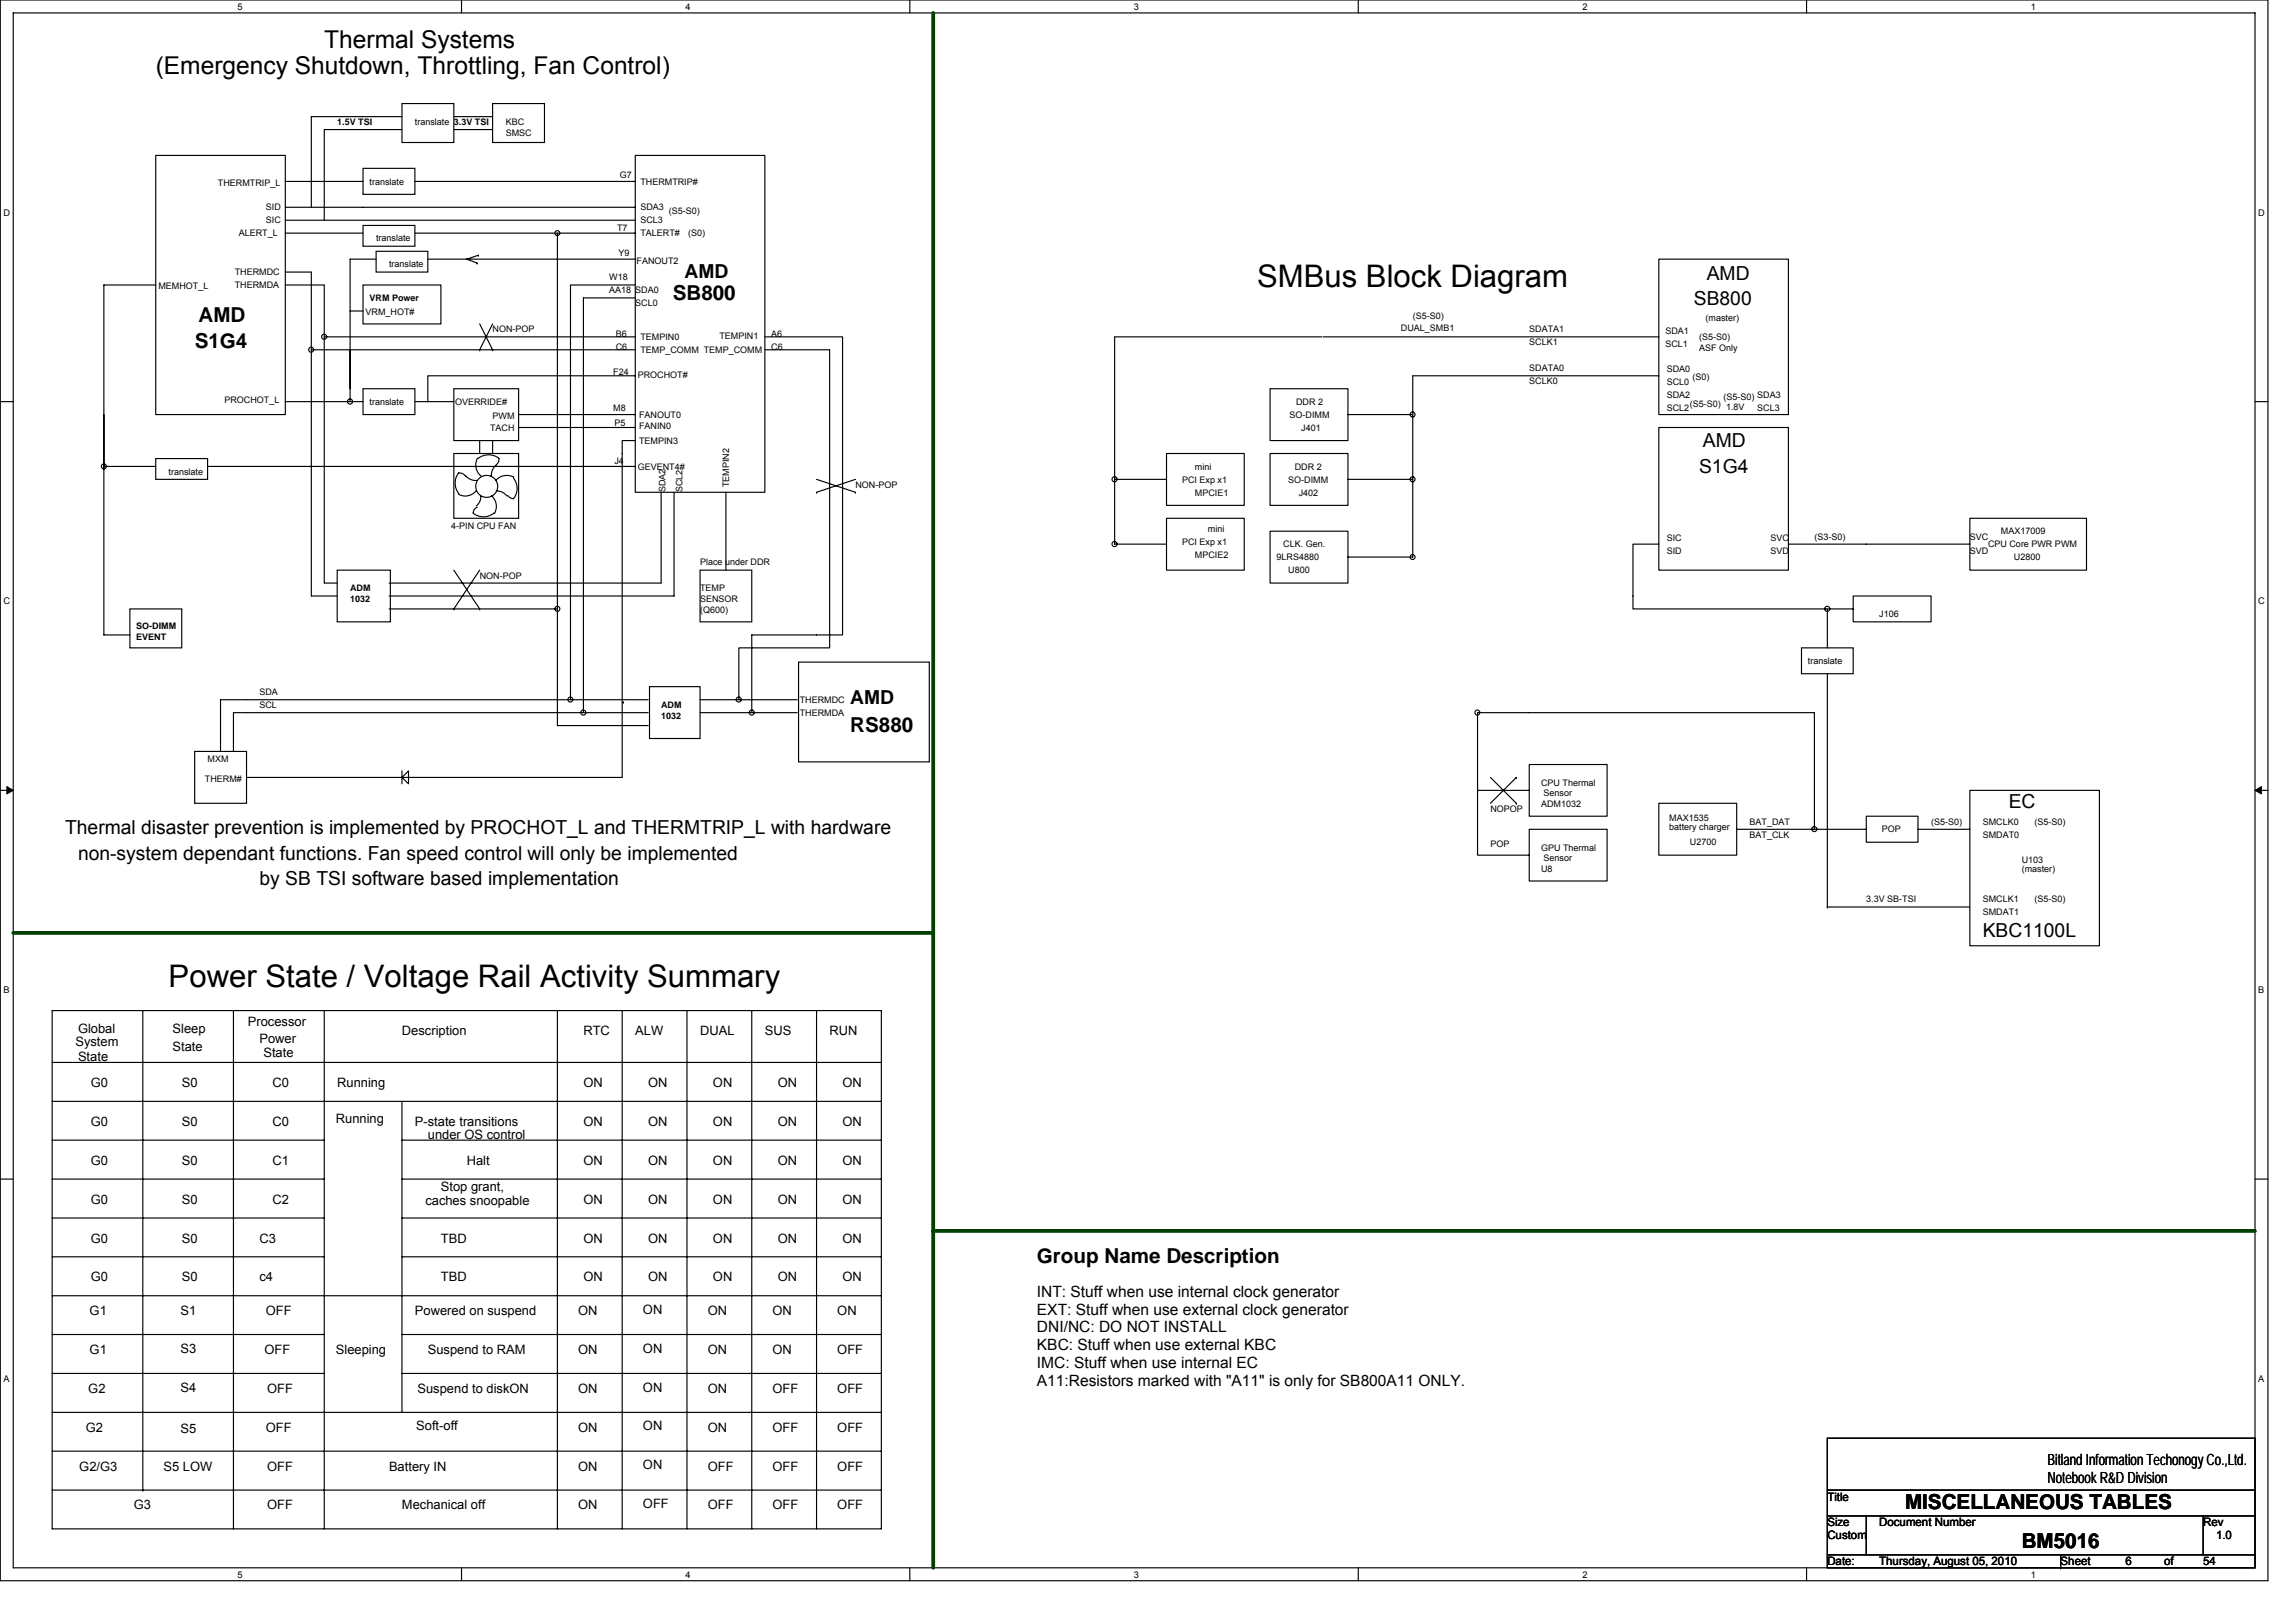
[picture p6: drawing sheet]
<svg xmlns="http://www.w3.org/2000/svg" width="297mm" height="210mm" viewBox="0 0 297 210" stroke-linecap="round" stroke-linejoin="round" font-family="sans-serif">
<defs><g id="words">
<g font-size="4">
<text x="162.6" y="37.1">SMBus Block Diagram</text>
<text x="21.8" y="127.7">Power State / Voltage Rail Activity Summary</text>
</g>
<g font-size="3.2">
<text x="20.1" y="9.6">(Emergency Shutdown, Throttling, Fan Control)</text>
<text x="41.9" y="6.2">Thermal Systems</text>
</g>
<g font-size="2.7">
<text x="25.7" y="41.7">AMD</text>
<text x="87" y="38.8">SB800</text>
<text x="25.2" y="45">S1G4</text>
<text x="110" y="94.7">RS880</text>
<text x="134.2" y="163.4">Group Name Description</text>
<text x="246.5" y="195.2">MISCELLANEOUS TABLES</text>
<text x="261.6" y="200.3">BM5016</text>
</g>
<g font-size="2.5">
<text x="88.6" y="36">AMD</text>
<text x="219.1" y="39.5">SB800</text>
<text x="220.8" y="36.3">AMD</text>
<text x="220.3" y="57.9">AMD</text>
<text x="219.8" y="61.3">S1G4</text>
<text x="110" y="91.1">AMD</text>
<text x="8.4" y="107.8">Thermal disaster prevention is implemented by PROCHOT_L and THERMTRIP_L with hardware</text>
<text x="259.9" y="104.5">EC</text>
<text x="10.1" y="111.2">non-system dependant functions. Fan speed control will only be implemented</text>
<text x="33.6" y="114.6">by SB TSI software based implementation</text>
<text x="256.5" y="121.3">KBC1100L</text>
</g>
<g font-size="2">
<text x="134.2" y="167.8">INT: Stuff when use internal clock generator</text>
<text x="134.2" y="170.1">EXT: Stuff when use external clock generator</text>
<text x="134.2" y="172.4">DNI/NC: DO NOT INSTALL</text>
<text x="134.2" y="174.7">KBC: Stuff when use external KBC</text>
<text x="134.2" y="177">IMC: Stuff when use internal EC</text>
<text x="134.2" y="179.3">A11:Resistors marked with &quot;A11&quot; is only for SB800A11 ONLY.</text>
<text x="264.9" y="189.6">Bitland Information Techonogy Co.,Ltd.</text>
<text x="264.9" y="191.9">Notebook R&amp;D Division</text>
</g>
<g font-size="1.7">
<text x="9.8" y="135.3">System</text>
<text x="10.1" y="137.3">State</text>
<text x="10.1" y="133.6">Global</text>
<text x="22.3" y="136">State</text>
<text x="22.3" y="133.6">Sleep</text>
<text x="32.1" y="132.8">Processor</text>
<text x="33.6" y="134.9">Power</text>
<text x="34.1" y="136.8">State</text>
<text x="52" y="133.9">Description</text>
<text x="75.5" y="133.9">RTC</text>
<text x="82.2" y="133.9">ALW</text>
<text x="90.6" y="133.9">DUAL</text>
<text x="99" y="133.9">SUS</text>
<text x="107.3" y="133.9">RUN</text>
<text x="11.8" y="140.6">G0</text>
<text x="23.5" y="140.6">S0</text>
<text x="35.2" y="140.6">C0</text>
<text x="43.6" y="140.6">Running</text>
<text x="75.5" y="140.6">ON</text>
<text x="83.9" y="140.6">ON</text>
<text x="92.2" y="140.6">ON</text>
<text x="100.6" y="140.6">ON</text>
<text x="109" y="140.6">ON</text>
<text x="11.8" y="145.7">G0</text>
<text x="23.5" y="145.7">S0</text>
<text x="35.2" y="145.7">C0</text>
<text x="43.5" y="145.3">Running</text>
<text x="53.7" y="145.7">P-state transitions</text>
<text x="55.3" y="147.3">under OS control</text>
<text x="75.5" y="145.7">ON</text>
<text x="83.9" y="145.7">ON</text>
<text x="92.2" y="145.7">ON</text>
<text x="100.6" y="145.7">ON</text>
<text x="109" y="145.7">ON</text>
<text x="11.8" y="150.7">G0</text>
<text x="11.8" y="155.7">G0</text>
<text x="23.5" y="150.7">S0</text>
<text x="23.5" y="155.7">S0</text>
<text x="35.2" y="150.7">C1</text>
<text x="35.2" y="155.7">C2</text>
<text x="55" y="155.9">caches snoopable</text>
<text x="57" y="154.1">Stop grant,</text>
<text x="60.4" y="150.7">Halt</text>
<text x="75.5" y="150.7">ON</text>
<text x="75.5" y="155.7">ON</text>
<text x="83.9" y="150.7">ON</text>
<text x="83.9" y="155.7">ON</text>
<text x="92.2" y="150.7">ON</text>
<text x="92.2" y="155.7">ON</text>
<text x="100.6" y="150.7">ON</text>
<text x="100.6" y="155.7">ON</text>
<text x="109" y="150.7">ON</text>
<text x="109" y="155.7">ON</text>
<text x="11.8" y="160.8">G0</text>
<text x="23.5" y="160.8">S0</text>
<text x="33.6" y="160.8">C3</text>
<text x="57" y="160.8">TBD</text>
<text x="75.5" y="160.8">ON</text>
<text x="83.9" y="160.8">ON</text>
<text x="92.2" y="160.8">ON</text>
<text x="100.6" y="160.8">ON</text>
<text x="109" y="160.8">ON</text>
<text x="11.8" y="165.8">G0</text>
<text x="23.5" y="165.8">S0</text>
<text x="33.6" y="165.8">c4</text>
<text x="57" y="165.8">TBD</text>
<text x="75.5" y="165.8">ON</text>
<text x="83.9" y="165.8">ON</text>
<text x="92.2" y="165.8">ON</text>
<text x="100.6" y="165.8">ON</text>
<text x="109" y="165.8">ON</text>
<text x="11.6" y="170.1">G1</text>
<text x="23.3" y="170.1">S1</text>
<text x="34.4" y="170.1">OFF</text>
<text x="53.7" y="170.1">Powered on suspend</text>
<text x="74.8" y="170.1">ON</text>
<text x="83.2" y="170">ON</text>
<text x="91.6" y="170.1">ON</text>
<text x="99.9" y="170.1">ON</text>
<text x="108.3" y="170.1">ON</text>
<text x="11.6" y="175.2">G1</text>
<text x="23.3" y="175">S3</text>
<text x="34.2" y="175.2">OFF</text>
<text x="43.5" y="175.2">Sleeping</text>
<text x="55.3" y="175.2">Suspend to RAM</text>
<text x="74.8" y="175.2">ON</text>
<text x="83.2" y="175">ON</text>
<text x="91.6" y="175.2">ON</text>
<text x="99.9" y="175.2">ON</text>
<text x="108.3" y="175.2">OFF</text>
<text x="11.1" y="185.2">G2</text>
<text x="11.4" y="180.2">G2</text>
<text x="23.3" y="185.4">S5</text>
<text x="23.3" y="180">S4</text>
<text x="34.4" y="185.2">OFF</text>
<text x="34.6" y="180.2">OFF</text>
<text x="53.8" y="185.1">Soft-off</text>
<text x="54" y="180.2">Suspend to diskON</text>
<text x="74.8" y="180.2">ON</text>
<text x="74.8" y="185.2">ON</text>
<text x="83.2" y="180">ON</text>
<text x="83.2" y="185.1">ON</text>
<text x="91.6" y="180.2">ON</text>
<text x="91.6" y="185.2">ON</text>
<text x="99.9" y="180.2">OFF</text>
<text x="99.9" y="185.2">OFF</text>
<text x="108.3" y="180.2">OFF</text>
<text x="108.3" y="185.2">OFF</text>
<text x="10.3" y="190.3">G2/G3</text>
<text x="21.2" y="190.3">S5 LOW</text>
<text x="34.6" y="190.3">OFF</text>
<text x="50.3" y="190.3">Battery IN</text>
<text x="74.8" y="190.3">ON</text>
<text x="83.2" y="190.1">ON</text>
<text x="91.6" y="190.3">OFF</text>
<text x="99.9" y="190.3">OFF</text>
<text x="108.3" y="190.3">OFF</text>
<text x="17.3" y="195.3">G3</text>
<text x="34.6" y="195.3">OFF</text>
<text x="52" y="195.3">Mechanical off</text>
<text x="74.8" y="195.3">ON</text>
<text x="83.2" y="195.1">OFF</text>
<text x="91.6" y="195.3">OFF</text>
<text x="99.9" y="195.3">OFF</text>
<text x="108.3" y="195.3">OFF</text>
</g>
<g font-size="1.5">
<text x="236.4" y="194.1">Title</text>
<text x="236.4" y="197.5">Size</text>
<text x="243.1" y="197.5">Document Number</text>
<text x="285" y="197.5">Rev</text>
<text x="236.4" y="202.5">Date:</text>
<text x="236.4" y="199.2">Custom</text>
<text x="243.1" y="202.5">Thursday, August 05, 2010</text>
<text x="266.6" y="202.5">Sheet</text>
<text x="275" y="202.5">6</text>
<text x="280" y="202.5">of</text>
<text x="285" y="202.5">54</text>
<text x="286.7" y="199.2">1.0</text>
</g>
<g font-size="1.2">
<text x="30.7" y="1.3">5</text>
<text x="88.7" y="1.3">4</text>
<text x="146.7" y="1.3">3</text>
<text x="204.7" y="1.3">2</text>
<text x="262.7" y="1.3">1</text>
<text x="43.6" y="16.2">1.5V TSI</text>
<text x="53.7" y="16.2">translate</text>
<text x="58.7" y="16.2">3.3V TSI</text>
<text x="65.4" y="16.2">KBC</text>
<text x="65.4" y="17.5">SMSC</text>
<text x="47.8" y="23.9">translate</text>
<text x="80.2" y="23">G7</text>
<text x="82.8" y="23.9">THERMTRIP#</text>
<text x=".5" y="27.9">D</text>
<text x="28.2" y="24">THERMTRIP_L</text>
<text x="34.4" y="28.9">SIC</text>
<text x="34.4" y="27.2">SID</text>
<text x="79.8" y="29.9">T7</text>
<text x="82.8" y="27.2">SDA3</text>
<text x="82.8" y="28.9">SCL3</text>
<text x="86.5" y="27.7">(S5-S0)</text>
<text x="292.2" y="27.9">D</text>
<text x="30.4" y="35.6">THERMDC</text>
<text x="30.9" y="30.6">ALERT_L</text>
<text x="48.7" y="31.2">translate</text>
<text x="50.3" y="34.6">translate</text>
<text x="80" y="33.1">Y9</text>
<text x="82.4" y="34.1">FANOUT2</text>
<text x="82.8" y="30.6">TALERT#</text>
<text x="89" y="30.6">(S0)</text>
<text x="20.5" y="37.4">MEMHOT_L</text>
<text x="30.4" y="37.3">THERMDA</text>
<text x="47.3" y="40.8">VRM_HOT#</text>
<text x="47.8" y="39">VRM Power</text>
<text x="78.8" y="38">AA18 SDA0</text>
<text x="78.8" y="36.3">W18</text>
<text x="82.2" y="39.6">SCL0</text>
<text x="182.8" y="41.3">(S5-S0)</text>
<text x="220.7" y="41.5">(master)</text>
<text x="63.7" y="43">NON-POP</text>
<text x="79.7" y="45.3">C6</text>
<text x="79.7" y="43.6">B6</text>
<text x="82.8" y="44">TEMPIN0</text>
<text x="82.8" y="45.7">TEMP_COMM TEMP_COMM</text>
<text x="93.1" y="43.8">TEMPIN1</text>
<text x="99.8" y="43.6">A6</text>
<text x="99.8" y="45.3">C6</text>
<text x="181.2" y="42.8">DUAL_SMB1</text>
<text x="197.8" y="43">SDATA1</text>
<text x="197.8" y="44.7">SCLK1</text>
<text x="215.5" y="43.2">SDA1</text>
<text x="215.5" y="44.8">SCL1</text>
<text x="219.8" y="44">(S5-S0)</text>
<text x="219.8" y="45.4">ASF Only</text>
<text x="29" y="52.2">PROCHOT_L</text>
<text x="47.8" y="52.4">translate</text>
<text x="58.9" y="52.4">OVERRIDE#</text>
<text x="79.3" y="48.5">F24</text>
<text x="79.3" y="53.2">M8</text>
<text x="82.5" y="48.9">PROCHOT#</text>
<text x="167.7" y="52.4">DDR 2</text>
<text x="197.8" y="48">SDATA0</text>
<text x="197.8" y="49.7">SCLK0</text>
<text x="215.6" y="51.5">SDA2</text>
<text x="215.6" y="53.2">SCL2</text>
<text x="215.6" y="48.2">SDA0</text>
<text x="215.6" y="49.9">SCL0</text>
<text x="218.6" y="52.7">(S5-S0)</text>
<text x="219" y="49.2">(S0)</text>
<text x="223" y="51.7">(S5-S0) SDA3</text>
<text x="223.3" y="53.1">1.8V</text>
<text x="227.3" y="53.2">SCL3</text>
<text x="63.4" y="55.7">TACH</text>
<text x="63.7" y="54.2">PWM</text>
<text x="79.5" y="55.1">P5</text>
<text x="82.7" y="54.1">FANOUT0</text>
<text x="82.7" y="57.4">TEMPIN3</text>
<text x="82.7" y="55.6">FANIN0</text>
<text x="166.8" y="54.1">SO-DIMM</text>
<text x="168.3" y="55.7">J401</text>
<text x="21.8" y="61.4">translate</text>
<text x="79.5" y="60.1">J4</text>
<text x="82.5" y="60.7">GEVENT4#</text>
<text x="86.1" y="63.7" transform="rotate(-90 86.1 63.7)">SDA2</text>
<text x="88.3" y="63.7" transform="rotate(-90 88.3 63.7)">SCL2</text>
<text x="94.3" y="63" transform="rotate(-90 94.3 63)">TEMPIN2</text>
<text x="110.7" y="63.1">NON-POP</text>
<text x="152.9" y="62.4">PCI Exp x1</text>
<text x="154.6" y="60.7">mini</text>
<text x="154.6" y="64.1">MPCIE1</text>
<text x="166.7" y="62.4">SO-DIMM</text>
<text x="167.5" y="60.7">DDR 2</text>
<text x="168" y="64.1">J402</text>
<text x="58.4" y="68.5">4-PIN CPU FAN</text>
<text x="152.9" y="70.5">PCI Exp x1</text>
<text x="156.3" y="68.8">mini</text>
<text x="166" y="70.8">CLK. Gen.</text>
<text x="215.6" y="70">SIC</text>
<text x="215.6" y="71.6">SID</text>
<text x="229" y="70">SVC</text>
<text x="229" y="71.6">SVD</text>
<text x="234.7" y="69.8">(S3-S0)</text>
<text x="254.8" y="69.8">SVC</text>
<text x="254.8" y="71.6">SVD</text>
<text x="257.2" y="70.8">CPU Core PWR PWM</text>
<text x="258.9" y="69.1">MAX17009</text>
<text x="45.3" y="76.5">ADM</text>
<text x="45.3" y="77.9">1032</text>
<text x="62.1" y="74.8">NON-POP</text>
<text x="90.6" y="73.2">Place under DDR</text>
<text x="90.6" y="76.5">TEMP</text>
<text x="90.6" y="77.9">SENSOR</text>
<text x="154.6" y="72.2">MPCIE2</text>
<text x="165.2" y="72.5">9LRS4880</text>
<text x="166.7" y="74.2">U800</text>
<text x="260.5" y="72.5">U2800</text>
<text x=".5" y="78.2">C</text>
<text x="17.6" y="81.4">SO-DIMM</text>
<text x="17.6" y="82.8">EVENT</text>
<text x="90.6" y="79.3">(Q600)</text>
<text x="243.1" y="79.9">J106</text>
<text x="292.2" y="78.2">C</text>
<text x="33.6" y="89.9">SDA</text>
<text x="233.9" y="85.9">translate</text>
<text x="33.6" y="91.6">SCL</text>
<text x="85.5" y="91.6">ADM</text>
<text x="85.5" y="93">1032</text>
<text x="103.5" y="92.6">THERMDA</text>
<text x="103.5" y="90.9">THERMDC</text>
<text x="26.5" y="101.2">THERM#</text>
<text x="26.9" y="98.6">MXM</text>
<text x="199.4" y="101.7">CPU Thermal</text>
<text x="192.8" y="105">NOPOP</text>
<text x="199.4" y="104.4">ADM1032</text>
<text x="199.7" y="103">Sensor</text>
<text x="216" y="106.2">MAX1535</text>
<text x="216" y="107.4">battery charger</text>
<text x="226.4" y="106.7">BAT_DAT</text>
<text x="243.5" y="107.7">POP</text>
<text x="249.8" y="106.7">(S5-S0)</text>
<text x="256.5" y="106.7">SMCLK0</text>
<text x="263.2" y="106.7">(S5-S0)</text>
<text x="192.8" y="109.5">POP</text>
<text x="199.4" y="110">GPU Thermal</text>
<text x="199.4" y="112.8">U8</text>
<text x="199.7" y="111.4">Sensor</text>
<text x="218.6" y="109.4">U2700</text>
<text x="226.4" y="108.4">BAT_CLK</text>
<text x="256.5" y="108.4">SMDAT0</text>
<text x="261.6" y="112.9">(master)</text>
<text x="261.6" y="111.7">U103</text>
<text x="241.4" y="116.8">3.3V SB-TSI</text>
<text x="256.5" y="118.4">SMDAT1</text>
<text x="256.5" y="116.8">SMCLK1</text>
<text x="263.2" y="116.8">(S5-S0)</text>
<text x=".5" y="128.5">B</text>
<text x="292.2" y="128.5">B</text>
<text x=".5" y="178.8">A</text>
<text x="292.2" y="178.8">A</text>
<text x="30.7" y="204.1">5</text>
<text x="88.7" y="204.1">4</text>
<text x="146.7" y="204.1">3</text>
<text x="204.7" y="204.1">2</text>
<text x="262.7" y="204.1">1</text>
</g>
</g></defs>
<path d="M0 0h293.4v204.5h-293.4zM1.7 1.7h290v201.1h-290z" fill="none" stroke="#000" stroke-width=".15"/>
<g fill="#fff">
<path d="M30.7 .2h.7v1.3h-.7z"/>
<path d="M30.7 203h.7v1.4h-.7z"/>
</g>
<path d="M59.7 0v1.7M59.7 202.8v1.7" fill="none" stroke="#000" stroke-width=".15"/>
<g fill="#fff">
<path d="M88.7 .2h.7v1.3h-.7z"/>
<path d="M88.7 203h.7v1.4h-.7z"/>
</g>
<path d="M117.7 0v1.7M117.7 202.8v1.7" fill="none" stroke="#000" stroke-width=".15"/>
<g fill="#fff">
<path d="M146.7 .2h.7v1.3h-.7z"/>
<path d="M146.7 203h.7v1.4h-.7z"/>
</g>
<path d="M175.7 0v1.7M175.7 202.8v1.7" fill="none" stroke="#000" stroke-width=".15"/>
<g fill="#fff">
<path d="M204.7 .2h.7v1.3h-.7z"/>
<path d="M204.7 203h.7v1.4h-.7z"/>
</g>
<path d="M233.7 0v1.7M233.7 202.8v1.7" fill="none" stroke="#000" stroke-width=".15"/>
<g fill="#fff">
<path d="M262.7 .2h.7v1.3h-.7z"/>
<path d="M262.7 203h.7v1.4h-.7z"/>
<path d="M.5 26.8h.8v1.4h-.8z"/>
<path d="M292.2 26.8h.8v1.4h-.8z"/>
<path d="M.5 77.1h.8v1.3h-.8z"/>
<path d="M292.2 77.1h.8v1.3h-.8z"/>
</g>
<path d="M0 52h1.7M291.7 52h1.7" fill="none" stroke="#000" stroke-width=".15"/>
<g fill="#fff">
<path d="M.5 127.4h.7v1.3h-.7z"/>
<path d="M292.2 127.4h.7v1.3h-.7z"/>
</g>
<path d="M0 102.3h1.7M291.7 102.3h1.7" fill="none" stroke="#000" stroke-width=".15"/>
<path d="M.9 101.8l.8 .5-.8 .4zM291.7 102.3l.9-.5v.9z" fill="#000" stroke="#000" stroke-width=".13"/>
<g fill="#fff">
<path d="M.5 177.7h.7v1.3h-.7z"/>
<path d="M292.2 177.7h.7v1.3h-.7z"/>
</g>
<g fill="none" stroke="#000" stroke-width=".15">
<path d="M52 13.4h6.7v5h-6.7zM52 15.1h-11.7v11.7M52 16.8h-10.1v11.7M58.7 15.1h5M58.7 16.8h5M63.7 13.4h6.7v5h-6.7zM20.1 20.1h16.8v33.5h-16.8zM20.1 36.9h-6.7v45.2h3.4M36.9 23.5h10.1M36.9 26.8h45.3M36.9 30.2h10.1M36.9 35.2h3.4v41.9h3.3"/>
<path d="M36.9 36.9h5v38.5h1.7M36.9 28.5h45.3M47 36.9h10v5h-10zM47 21.8h6.7v3.3h-6.7zM47 29.2h6.7v2.7h-6.7zM48.7 32.5h6.6v2.7h-6.6zM48.7 33.5h-3.4v6.7M53.7 23.5h28.5M53.7 30.2h28.5M55.3 33.5h26.9M61.7 34h.1M61.9 33h.1"/>
<path d="M61.9 33l-1.5 .5 1.3 .5M72.1 30.2v63.7h11.8M82.2 20.1h16.8v43.6h-16.8zM82.2 36.9h-8.4v53.6h-45.3v6.7M82.2 38.5h-6.7v53.7h-45.3v5M214.6 33.5h16.8v20.1h-16.8zM13.4 53.6v6.7M20.1 59.3h6.8v2.7h-6.8zM36.9 52h10.1M40.3 45.3h41.9M41.9 43.6h40.3M45.3 45.3v6.7"/>
<path d="M45.3 40.2v10.1M45.3 40.2h1.7M47 50.3h6.7v3.3h-6.7zM53.7 52h1.6M55.3 52h3.4M58.7 50.3h8.4v6.7h-8.4zM58.7 58.7h8.4v8.4h-8.4zM61.8 59.3a1.83 1.83 0 0 0 .4 2.3M61.9 59.3a2.17 2.17 0 0 1 2.7 0M62.1 57v1.7M62.1 45.3h.1M62.1 41.9l1.6 3.4"/>
<path d="M63.7 57v1.7M63.7 45.3h.1M63.7 41.9l-1.6 3.4M64.5 59.3v.1a.85 .85 0 0 1-.3 .7M67.1 53.6h15.1M67.1 55.3h15.1M82.2 48.6h-26.9v3.4M82.2 57h-1.7v43.6h-48.6M99 45.3h8.3v38.5h-11.7v6.7M99 43.6h10v38.5h-11.7v10.1M150.9 58.7h10.1v6.7h-10.1zM164.3 50.3h10.1v6.7h-10.1z"/>
<path d="M164.3 58.7h10.1v6.7h-10.1zM171 43.6h-26.8v26.8h6.7M171.2 43.6h43.4M174.4 53.6h8.4M214.6 55.3h16.8v18.5h-16.8zM214.6 48.6h-31.8v23.5h-8.4M13.4 60.3h.1M13.4 60.3h6.7M16.8 78.8h6.7v5h-6.7zM26.9 60.3h55.3M43.6 73.8h6.9v6.7h-6.9zM50.3 78.8h21.8"/>
<path d="M58.7 78.8h.1M58.7 73.8l3.4 5M59.3 61.2h.2a.93 .93 0 0 1 .8 .4M59.3 61.2a2.14 2.14 0 0 0 0 2.6M60.3 61.6a1.6 1.6 0 0 0 1.4 .5M61.2 66.4a2.13 2.13 0 0 0 2.7 0M61.6 63.5a1.77 1.77 0 0 1-2.3 .4M61.7 65.6a.78 .78 0 0 0-.5 .8M62.1 78.8h.1M62.1 73.8l-3.4 5M62.2 64.2a1.44 1.44 0 0 1-.6 1.2M63.6 64.1a1.84 1.84 0 0 1 .4 2.3"/>
<path d="M64.2 60.2a1.75 1.75 0 0 0-.6 1.5M64.2 63.5h.1a1.54 1.54 0 0 1 1.3 .7M65.7 64.1l.2 .2 .5 .2M66.4 61.8a2.13 2.13 0 0 1 0 2.7M66.5 61.7a1.92 1.92 0 0 0-2.3 .4M85.5 63.7v11.7h-35.2M87.2 63.7v13.4h-36.9M90.6 73.8h6.7v6.7h-6.7zM93.9 63.7v10.1M105.6 63.7h.1M105.6 62l5.1 1.7M110.7 63.7h.1"/>
<path d="M110.7 62l-5.1 1.7M144.2 62h6.7M150.9 67.1h10.1v6.7h-10.1zM164.3 68.7h10.1v6.7h-10.1zM174.4 62h8.4M214.6 70.4h-3.3v8.4h28.5M231.4 70.4h23.4M236.4 78.8v5M239.8 77.1h10v3.4h-10zM254.8 67.1h15.1v6.7h-15.1zM25.2 97.2h6.7v6.7h-6.7zM52 99.7v1.7"/>
<path d="M73.8 90.5h10.1M75.5 92.2h8.4M80.5 90.8h.2M80.7 90.8h.1M84 88.8h6.6v6.7h-6.6zM90.6 90.5h12.5M90.6 92.2h12.5M103.3 85.7h16.9v12.9h-16.9zM197.8 98.9h10.1v6.7h-10.1zM233.1 83.8h6.7v3.4h-6.7zM236.4 87.2v30.1M52 100.6l.8-.9v1.7z"/>
<path d="M191.2 102.3v8.3h6.6M191.2 102.3h.1M192.8 100.6l3.4 3.3M196.2 100.6h.1M196.2 103.9h.1M196.2 100.6l-3.4 3.3M197.8 107.3h10.1v6.7h-10.1zM197.8 102.3h-6.6v-10.1h43.5v15.1M214.6 103.9h10.1v6.7h-10.1zM224.7 107.3h10M234.7 107.3h6.7M236.4 117.3h.1"/>
<path d="M236.4 117.3h18.4M241.4 105.6h6.7v3.4h-6.7zM248.1 107.3h6.7M254.8 102.3h16.8v20.1h-16.8zM6.7 130.7h107.3v67.1h-107.3zM6.7 137.5h107.3M18.5 130.7v62.1M30.2 130.7v67.1M41.9 130.7v67.1M72.1 130.7v67.1M80.5 130.7v67.1M88.9 130.7v67.1"/>
<path d="M97.3 130.7v67.1M105.6 130.7v67.1M0 152.5h1.7M6.7 142.5h107.3M6.7 157.6h35.2M6.7 147.5h35.2M6.7 152.5h35.2M52 142.5v40.2M52 157.6h62M52 152.5h62M52 147.5h62M291.7 152.5h1.7"/>
<path d="M6.7 167.6h107.3M6.7 177.7h35.2M6.7 172.7h35.2M6.7 162.6h35.2M52 172.7h62M52 177.7h62M52 162.6h62M6.7 182.7h107.3M6.7 187.7h107.3M6.7 192.8h107.3M18.5 192.8h.1M236.4 192.8h55.3"/>
<path d="M236.4 196.1h55.3M236.4 186.1h55.3v16.7h-55.3zM241.4 196.1v5.1M285 196.1v5.1M236.4 201.2h55.3M266.6 202.8h.1M266.6 201.2v1.6"/>
<circle cx="72.1" cy="30.2" r=".32"/>
<circle cx="40.2" cy="45.2" r=".32"/>
<circle cx="41.9" cy="43.6" r=".33"/>
<circle cx="45.3" cy="52" r=".33"/>
<circle cx="182.7" cy="53.6" r=".32"/>
<circle cx="13.4" cy="60.3" r=".32"/>
<circle cx="63" cy="62.9" r="1.42"/>
<circle cx="72.1" cy="78.8" r=".32"/>
<circle cx="144.2" cy="62" r=".33"/>
<circle cx="144.2" cy="70.4" r=".33"/>
<circle cx="182.7" cy="62" r=".32"/>
<circle cx="182.7" cy="72.1" r=".32"/>
<circle cx="236.4" cy="78.8" r=".33"/>
<circle cx="73.8" cy="90.5" r=".32"/>
<circle cx="75.5" cy="92.2" r=".33"/>
<circle cx="95.6" cy="90.5" r=".33"/>
<circle cx="97.3" cy="92.2" r=".32"/>
<circle cx="191.1" cy="92.2" r=".32"/>
<circle cx="234.7" cy="107.3" r=".33"/>
</g>
<path d="M120.7 1.7v201.1M1.7 120.7h119M120.7 120.7h.1M120.7 159.3h.1M120.7 159.3h171" fill="none" stroke="#004000" stroke-width=".49"/>
<use href="#words"/>
</svg>
